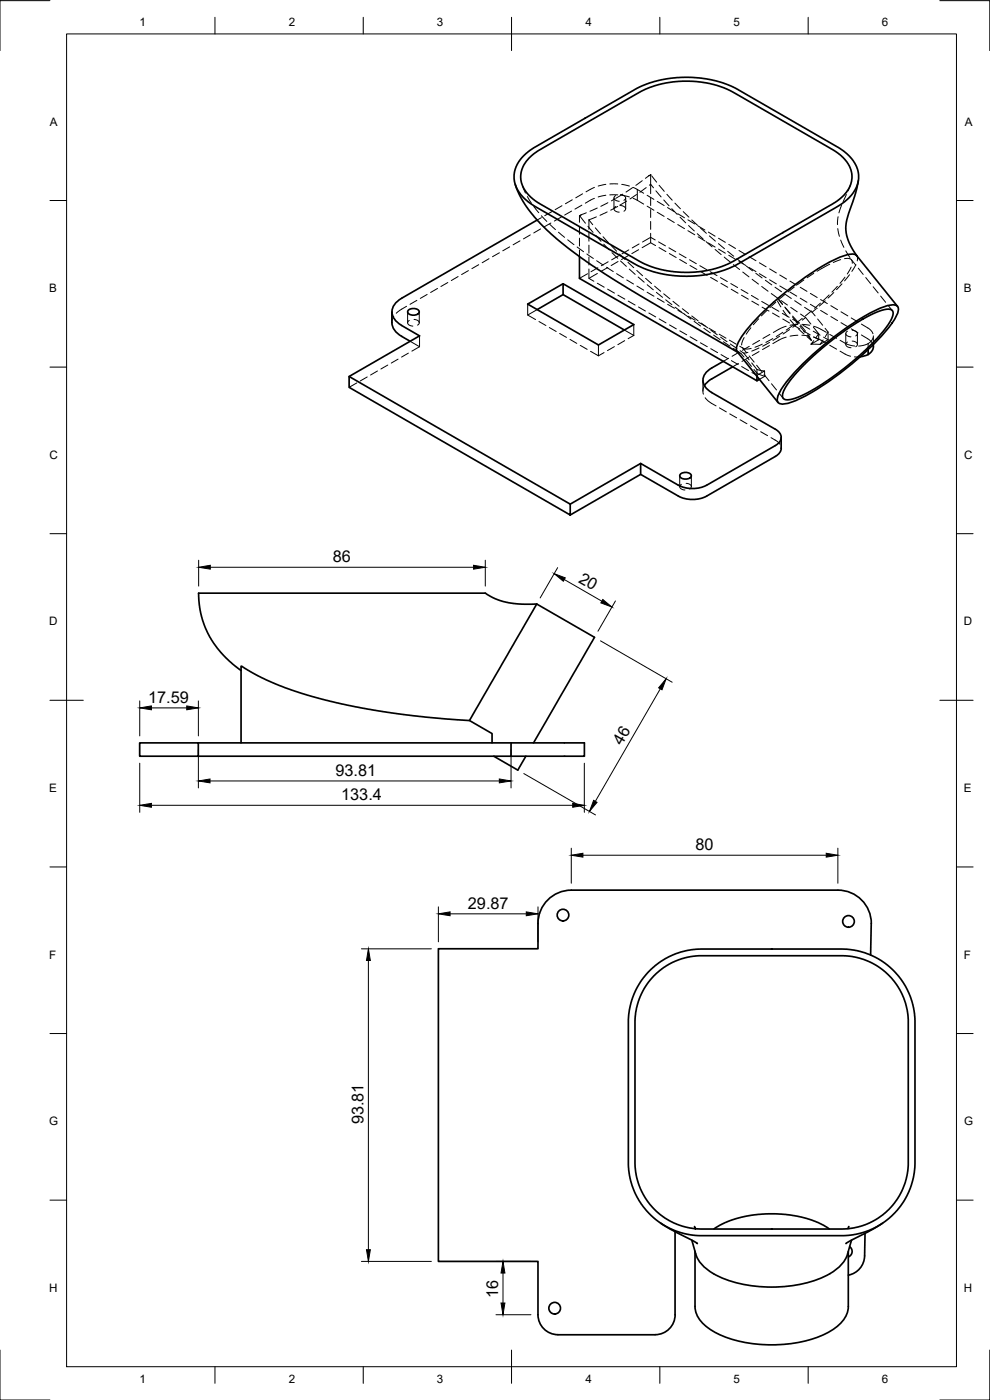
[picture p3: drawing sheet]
<svg xmlns="http://www.w3.org/2000/svg" width="297mm" height="420mm" viewBox="0 0 297 420" stroke-linecap="round" stroke-linejoin="round" font-family="sans-serif">
<defs><g id="words">
<g font-size="4.9">
<text x="99.9" y="168.8">86</text>
<text x="173.4" y="174.6" transform="rotate(30 173.4 174.6)">20</text>
<text x="44.4" y="211">17.59</text>
<text x="186.6" y="223.8" transform="rotate(-60 186.6 223.8)">46</text>
<text x="100.6" y="232.9">93.81</text>
<text x="102.4" y="240.2">133.4</text>
<text x="208.7" y="255.2">80</text>
<text x="140.4" y="272.8">29.87</text>
<text x="109.1" y="337.4" transform="rotate(-90 109.1 337.4)">93.81</text>
<text x="149.5" y="389.4" transform="rotate(-90 149.5 389.4)">16</text>
</g>
<g font-size="3.5">
<text x="41.9" y="7.7">1</text>
<text x="86.6" y="7.7">2</text>
<text x="131.1" y="7.7">3</text>
<text x="175.7" y="7.7">4</text>
<text x="220.1" y="7.7">5</text>
<text x="264.6" y="7.7">6</text>
<text x="15" y="37.7">A</text>
<text x="289.5" y="37.7">A</text>
<text x="14.7" y="87.7">B</text>
<text x="289.2" y="87.7">B</text>
<text x="14.8" y="137.7">C</text>
<text x="289.3" y="137.7">C</text>
<text x="14.7" y="187.7">D</text>
<text x="289.2" y="187.7">D</text>
<text x="14.7" y="237.7">E</text>
<text x="289.2" y="237.7">E</text>
<text x="14.7" y="287.7">F</text>
<text x="289.2" y="287.7">F</text>
<text x="14.8" y="337.7">G</text>
<text x="289.3" y="337.7">G</text>
<text x="14.7" y="387.7">H</text>
<text x="289.2" y="387.7">H</text>
<text x="41.9" y="415.2">1</text>
<text x="86.6" y="415.2">2</text>
<text x="131.1" y="415.2">3</text>
<text x="175.7" y="415.2">4</text>
<text x="220.1" y="415.2">5</text>
<text x="264.6" y="415.2">6</text>
</g>
</g></defs>
<!-- layer: Hidden -->
<g fill="none" stroke="#000" stroke-width=".3">
<path d="M156.8 55.7l.9 2.2M158.2 59l1.3 2M171.7 60l-2 1.2M174.8 58.2l-2.1 1.2M178.4 56.2l-2.6 1.4M178.4 59.5l-2.8 1.5M181.8 55.3l-2.3 .5M181.8 58.6l-2.3 .5M183 55.2h2.4M183 58.5h2.4M184.2 59.4v3.3M184.5 59.7l-1 .6"/>
<path d="M184.7 58.7a.81 .81 0 0 0-.5 .9 .81 .81 0 0 0 .9 .7l.7 .1M186.1 58.4a1.14 1.14 0 0 1 1.5 1.4l-.4 .3M186.5 55.3l2.3 .5M186.5 58.6l2.3 .5M186.8 58.3l-2 1.2M187.7 59.4v3.3M189.8 56.3l-2 1.3M190 56.2l1.2 .7M190 59.5l1.2 .6M191 58.4l-2 1.3M191.2 56.9l1.9 1.1M191.2 56.9v3.2"/>
<path d="M192.7 54.2l-1.9 1.4M193.9 56.3l-1.9 1.4M194.2 58.6l2 1.2M194.6 52.8l-.9 .7M194.6 52.8l.6-.4v5.7M194.8 55.6l.4-.3 .9 1.1M195.2 52.4l.2 .1-.8 .3M195.2 59.3v2.4M195.6 52.8l1.4 1.9M196.8 57.3l1.6 1.8M197.8 55.6l1.5 1.8M200.1 58.3l1.6 1.8"/>
<path d="M254 58.4l-1 2.1M255.2 55.5l-.8 1.8M143.6 79.4l-2 1.2M146.7 77.6l-2 1.2M149.8 75.9l-2 1.1M152.9 74.1l-2 1.2M156 72.3l-2.1 1.2M159.1 70.5l-2 1.2M160.2 62l1.4 1.8M162.2 68.7l-2.1 1.2M162.4 64.7l1.7 1.8M162.4 65.3l-1.2 .7"/>
<path d="M164.9 67.3l1.8 1.6M165.3 66.9l-2.1 1.2M165.5 63.5l-2.1 1.2M167.6 69.7l1.8 1.5M168.4 65.2l-2.1 1.1M168.6 61.7l-2 1.2M170.3 72l1.9 1.4M171.5 63.4l-2.1 1.1M173.2 74.1l1.9 1.4M173.9 64.8h.1M173.9 64.8v1.9M173.9 67.9v2.4"/>
<path d="M173.9 71.5v2.4M173.9 75.1v1.9M174 64.8l1.7 2.2M174.4 64.5l-.4 .3M174.4 64.5l-.5 .3M174.6 61.6l-2.1 1.2M175.9 63.9l-1.5 .6M176.1 76.2l1.9 1.4M176.4 67.9l1.5 1.8M176.7 66l1.1 1.4M176.7 66v2.8M176.7 70v2.4"/>
<path d="M176.7 73.6v2.4M176.7 77.2v2.3M178.6 68.4l1.5 1.8M178.7 70.6l1.6 1.8M178.9 65.1l-2.2 .9M179 78.3l2 1.3M179.2 62.4l-2.2 1M180.9 71.1l1.6 1.7M181.1 73.3l1.7 1.7M182.2 63.6l-2.2 1M182.4 60.8l-2.1 1.1M182.5 78.6l-2.1 1.2"/>
<path d="M183.4 73.7l1.6 1.7M183.6 75.8l1.7 1.7M184.7 62a.81 .81 0 0 0-.5 .9 .81 .81 0 0 0 .9 .6l.7 .2M185.3 62l-2.1 1.1M185.4 78.5l-2 1.2M185.6 76.8l-2.1 1.2M185.9 76.2l1.7 1.7M186.1 61.7a1.06 1.06 0 0 1 1.3 .3 1.06 1.06 0 0 1 0 1.2l-.2 .2M186.2 78.3l1.7 1.6M188 60.3l-2.1 1.3M188.4 78.7l1.8 1.6M188.5 76.7l-2 1.2"/>
<path d="M188.7 75l-2.1 1.2M191.2 60.1l1.9 1.2M191.6 74.9l-2 1.2M191.7 73.2l-2 1.2M194.2 61.9l2 1.2M195.2 70v2.9l-2.5 1.4M195.2 62.9v2.4M195.2 66.5v2.3M195.2 72.9l1.5 .8M196.6 72l-1.4-.8-2.4 1.4M197.2 60.5l2.1 1.2M197.2 63.7l2.1 1.2"/>
<path d="M197.6 72.6l2.1 1.2M197.7 74.3l2.1 1.2M199.1 60l1.6 1.8M200.3 62.3l2 1.2M200.3 65.6l2 1.2M200.7 74.4l2.1 1.2M200.8 76.1l2.1 1.2M201.5 62.6l1.7 1.7M202.5 61l1.7 1.7M203.3 64.1l2.1 1.3M203.3 67.4l2.1 1.2M203.8 76.2l2 1.2"/>
<path d="M203.9 77.9l2.1 1.2M204 65.2l1.7 1.7M205 63.5l1.7 1.7M206.4 66l2 1.2M206.4 69.2l2 1.3M206.6 67.7l1.7 1.6M206.9 78l2 1.1M207 79.7l2.1 1.2M207.6 66l1.7 1.6M209.2 70.1l1.8 1.6M209.5 67.8l2 1.2M209.5 71.1l2 1.2"/>
<path d="M210 79.7l2 1.2M210.2 68.4l1.7 1.6M211.9 72.5l1.8 1.6M212.5 69.7l2.1 1.2M212.5 72.9l2.1 1.2M212.9 70.8l1.8 1.6M214.6 74.9l1.8 1.5M215.6 73.1l1.8 1.6M215.6 71.5l2 1.2M215.6 74.8l2 1.2M217.3 77.2l1.8 1.5M218.3 75.4l1.9 1.5"/>
<path d="M218.7 73.3l2 1.3M218.7 76.6l2 1.2M220 79.4l1.9 1.5M221.1 77.6l1.9 1.5M221.7 75.2l2.1 1.2M221.7 78.4l2.1 1.3M223.9 79.8l1.9 1.5M224.8 77l2 1.3M227.8 78.9l2.1 1.2M248.9 79.3l-3.7 2.1M251.4 68.6l.5 2.3M251.5 65l-.2 2.4"/>
<path d="M252.2 77.9l-2.2 .9M252.2 72.1l1 2.1M252.5 61.6l-.8 2.3M253.4 77.6h1.2l.8 .3 .3 .4v.7M253.8 75.3l1.2 2M255.5 78l1.3 1.6M256.8 79.4l-1.2 2.1M257 76.7l.3 .6-.1 1M257.1 76.8h.1M118.2 95l-.6 1.9M122 91.9l-3.1 2.1M122.3 93.6v3.3"/>
<path d="M122.8 96.2a.81 .81 0 0 0-.5 .9 .81 .81 0 0 0 .8 .6l.8 .2M124.2 95.9a1.14 1.14 0 0 1 1.5 1.4l-.4 .3M125.1 90.1l-2.1 1.2M125.8 93.6v3.3M128.2 88.4l-2.1 1.2M131.3 86.6l-2.1 1.2M134.4 84.8l-2.1 1.2M137.5 83l-2.1 1.2M140.5 81.2l-2 1.2M158.3 91.3v3.3l2.4 1.3M161.2 92.9l-2.9 1.7M161.7 96.5l2.1 1.2"/>
<path d="M164.8 98.3l2.1 1.2M176.3 82.1l-2.4 1.4M176.7 80.7v2.8l1.5 .9M179.2 85l2.1 1.2M179.2 82.1l-2.5 1.4M179.4 80.3l-2.1 1.3M182 80.2l2 1.3M182.3 86.8l2.1 1.2M182.4 80.3l-2.1 1.2M185 82.1l2 1.3M185.4 88.6l2.1 1.2M187.3 99l2.9 1.7"/>
<path d="M188 84l2.1 1.2M188.5 90.4l2.1 1.1M188.8 80.8l1.8 1.5M190.2 97.4v3.3M191.1 81.2l1.7 1.6M191.1 85.9l2 1.2M191.5 83.1l1.8 1.6M191.6 92.1l2.1 1.2M193.7 83.5l1.8 1.6M194.2 87.7l2 1.2M194.2 85.4l1.8 1.6M194.7 93.9l2 1.2"/>
<path d="M196.4 85.9l1.8 1.5M196.9 87.7l1.9 1.5M197.2 89.5l2.1 1.2M197.8 95.7l2 1.2M199.1 88.2l1.9 1.5M199.7 90l1.9 1.4M200.3 91.3l2.1 1.2M200.9 97.5l2 1.2M201.9 90.4l1.9 1.5M202.5 92.2l1.9 1.4M203.4 93.1l2.1 1.2M204 99.3l2 1.2"/>
<path d="M204.7 92.6l1.9 1.5M205.4 94.3l1.9 1.4M206.5 94.9l2.1 1.2M207.5 94.8l1.9 1.5M208.3 96.4l1.9 1.4M209.6 96.7l2 1.2M210.1 81.4l2.1 1.2M210.4 97l1.9 1.4M211.2 98.5l1.9 1.4M212.7 98.5l2 1.2M213.1 81.5l2 1.2M213.2 83.2l2.1 1.2"/>
<path d="M213.3 99.1l1.9 1.4M216.2 83.3l2 1.2M216.3 85l2.1 1.2M219.3 85.1l2 1.2M219.4 86.8l2 1.2M222.4 86.9l2 1.2M222.5 88.6l2 1.2M222.9 81.6l1.8 1.5M224.8 80.3l2 1.2M225.3 98.4l-1.4 1.9M225.4 88.7l2.1 1.2M225.6 90.4l2 1.2"/>
<path d="M225.7 83.8l1.9 1.5M226.8 82l1.9 1.4M227.6 95.7l-1.6 1.8M227.8 82.1l2.1 1.3M228.5 86l1.9 1.4M228.5 90.5l2.1 1.2M228.7 92.2l2 1.2M229.6 84.1l2 1.4M230.1 93.1l-1.6 1.7M230.9 80.7l2 1.2M230.9 84l2 1.2M231.4 88.1l1.9 1.4"/>
<path d="M231.6 92.2l2.1 1.2M231.8 94l2 1.1M232.5 86.2l2 1.4M232.8 90.7l-1.8 1.6M233.2 90.3l1.1 1.8M233.6 89.9l1.1 1.3M233.6 89.9l1.2 1.5M234 82.5l2 1.3M234 85.8l2 1.2M234.3 90.2l2 1.3M234.7 94l2.1 1.2M234.9 95.7l2 1.2"/>
<path d="M234.9 99.7l-2 1.3M234.9 93.1l1.4 2M235.5 88.2l1.9 1.4M235.5 92.1l1.5 1.8M235.5 88.4l-1.9 1.5M235.6 92.3l1.4 1.9M235.9 97.9l-1.6 .6-2.3 1.3M236.9 98.9l-2 1.3M237 84.4l2.1 1.2M237 87.7l2.1 1.2M237.1 96l1.6 1.8M237.2 92.2l2 1.4"/>
<path d="M237.8 95.1l1.5 1.9M237.8 94.8l1.6 1.8M237.8 95.8l2.1 1.2M237.8 97.7l-1.9 1.4M238 97.5l2 1.2M238.3 86.1l-1.9 1.5M238.4 90.3l2 1.3M239.4 97.3l-2.4 .3M239.5 98.6l1.7 1.6M239.8 96.8l-1.9 1.4M240 97.9l1.5 1.9M240.1 86.2l2 1.2"/>
<path d="M240.1 89.5l2 1.2M240.2 97.5l1.5 1.9M240.2 94.3l1.5 1M240.6 97.3l2.4 .3M240.7 95.6l-1.9 1.4M240.9 97.6l2.1 1.2M241 99.3l2.1 1.2M241.2 84l-1.9 1.4M241.4 92.2l2.3 1.5M241.7 95.3l1.6 2M241.7 95.3l-1 .8M243.1 88.1l2.1 1.2"/>
<path d="M243.1 91.3l2.1 1.3M243.5 93.3l-1.9 1.5M243.7 93.7l.9 1.1M244 99.4l2.1 1.2M244.1 98.2l1.5 2M244.1 97.9l3.8 1.8M244.2 82l-2 1.4M244.9 92.6l-1.2 1.1M245.3 95.7l1.5 1.9M246.2 91l-1.8 1.5M246.2 89.9l2 1.2M246.2 93.2l2 1.2"/>
<path d="M247.6 98.5l.9 1.2M247.6 90.3l-1.8 1.6M248.5 99.7l-.9 1.3M248.5 99.7v2.3M248.8 88.5l-1.7 1.7M249.3 91.7l2 1.3M249.3 95l2 1.2M250.2 87.8l-1.7 1.7M251.2 85.9l-1.6 1.8M252.3 93.6l2.1 1.2M252.3 96.8l2.1 1.3M252.6 85.2l-1.6 1.7"/>
<path d="M253.5 83.2l-1.5 1.8M254.3 99.4a.81 .81 0 0 0-.5 .9 .81 .81 0 0 0 .8 .7l.7 .1M254.9 82.4l-1.5 1.9M255.4 80.2l-1.2 2M255.4 95.4l2 1.2M255.4 98.7l2 1.2M255.7 99.1a1.06 1.06 0 0 1 1.2 .3 1.06 1.06 0 0 1 .1 1.3l-.2 .1M257.5 80.5l1.5 1.9M258.4 97.3a7.9 7.9 0 0 1 3.1 2.1l.4 .8M259.8 83.3l1.4 1.9M262 86.1l1.5 1.8M264.2 88.9l1.5 1.8"/>
<path d="M266.5 91.7l1.2 1.5M107.1 114.9l-2.3 1.3M110.2 113.1l-2.1 1.2M113.3 111.3l-2.1 1.2M116.4 109.6l-2.1 1.1M119.4 107.8l-2 1.2M122.5 106l-2 1.2M123.1 102.4l2.8 1.7M125.9 100.8v3.3M125.9 104.1l-2.3 1.3M167.9 100.1l2.1 1.2M171 101.9l2.1 1.2"/>
<path d="M174.1 103.7l2.1 1.1M177.2 105.4l2.4 1.4M179.6 103.5v3.3l1.7-1M184.3 104l-2 1.2M187.4 102.2l-2 1.2M190.2 100.7l-1.7 .9M207.1 101.1l2 1.2M210.1 102.9l2.1 1.2M210.9 114.1v3.3M211.3 115.8l-.4 1.4 .2 1.1M211.6 119.4l.9 .9 2.3 1.5M213.3 104.6l2 1.2"/>
<path d="M214.1 100.6l2 1.3M215.8 100.3l2 1.2M216.2 101.2l1.9 1.3M216.3 106.4l2.1 1.2M217 102.6l2 1.3M218.6 107.5l-1.6 1M218.8 102.1l2.1 1.2M219.1 103.2l2 1.4M219.4 108.2l2.1 1.2M220 104.6l2 1.3M221.2 105.6l1.1 .4 .9 1.2M221.3 105.7l.2 .1"/>
<path d="M221.6 109.1l-1.8 1M221.7 105.7l-2.1 1.2M221.9 103.9l1.1 .6M222.1 105.2l1.1 .8M222.5 110l2.1 1.2M222.8 104.3l1.2 1.6M223.1 104.5l.7 .3 1.6-.2M223.2 106l1.6 2M223.3 101.3l-.8 2.2M224 108.1l1.5 1.9M224.4 105.7l-1.2 .3M224.7 107.3l-2.1 1.2"/>
<path d="M224.8 106.8l1.5 1.9M224.8 103.9l-2.1 1.2M225.5 108.9l1.6 2M226.2 110.9a4.4 4.4 0 0 0 3.3 2M227 109.6l1.5 1.9M227.1 110.9l2.3 .4-2.3 1.3-1.5-.8M227.1 110.9v2M227.7 104.4l-2.1 1M227.8 105.5l-2.1 1.2M227.9 102.2l-2.1 1.2M228.7 103.3l-2.2 .9M229.3 112.4l1.4 1.9"/>
<path d="M229.4 111.3l.1 1.6M229.5 112.9l-1.6 1M230.9 103.7l-2.1 1.2M230.9 102.8l-2.1 1.1M231 100.4l-2.1 1.2M231.5 115.2l1.5 1.8M231.9 101.6l-2.1 1.2M233.7 118l1.3 1.5M233.9 100.9l-2 1.3M235.9 101.2l-1.6 .6-2.4 1.3M239.4 100.6l-2.4 .3M240.6 100.6l2.4 .3"/>
<path d="M242.1 101l1.3 1.2M242.3 100.7l1.1 1.5M242.4 100.3l1 1.9M244.1 101.2l1.6 .6 2.2 1.2M245.6 100.2v1.8l-1.5-.9M245.6 100.2l-.7 1.1M245.6 102l-2.3 1.3 .9-1.1M247 102l-1 1.4M247.1 101.2l1.4 .8M248.5 102l-2.5 1.4-2.7-.1M248.9 103.6l2.1 1.2M248.9 100.4l2.1 1.1"/>
<path d="M252.1 102.1l2 1.2 2.3 .5M252.1 105.4l2 1.1 1.1 .4M253.8 100.1v3.3M254.3 102.7a.81 .81 0 0 0-.5 .9 .81 .81 0 0 0 .8 .6l.7 .2M255.7 102.4a1.06 1.06 0 0 1 1.2 .3 1.06 1.06 0 0 1 .1 1.2l-.2 .2M257.3 100.1v3.3M258.1 107.1h-1.7M258.4 100.5l2.8 1.8 .7 1 .1 .8M260.5 103.1l-2.9 .8M260.5 103.1v1.8M262 101.3l-.4 .8-1.1 1M262 100.8v2.6"/>
<path d="M215.9 122.4l2 1.2M218.9 124.2l2.1 1.2M222.1 126l2 1.2M225.1 127.8l2.1 1.2M228.2 129.6l2.1 1.1M231.3 131.3l1.8 1.1 .9 .9M234.4 134.4v.1M203.9 142.8v3.3M204.4 145.4a.81 .81 0 0 0-.4 .9 .81 .81 0 0 0 .8 .6l.7 .1M205.9 145.1a1.06 1.06 0 0 1 1.2 .3 1.06 1.06 0 0 1 0 1.2l-.2 .2M207.4 142.8v3.3"/>
</g>
<!-- layer: Visible -->
<g fill="none" stroke="#000" stroke-width=".51">
<path d="M154.6 55.3l2 4.6 2 3 1.9 2.4 4.9 5 5.8 4.7 6.5 4.7 7.9 5.1 35.7 20.9M156.8 47.1l1.8-1.6 1.9-1.3 31.4-18.1 3.4-1.3 3.9-1 3.7-.5 4.5-.1 3.9 .4 3.6 .7 5.1 1.8 31.6 18.2 2.9 2.2 1.9 2.3 .9 2 .3 2.8-.4 1.9-.7 1.6-1.6 2.1-2.1 1.8-31.9 18.5-3.3 1.5-4.9 1.3-5 .6h-3.6l-3.2-.3-3.4-.7-3.2-.9-2.9-1.2-32.3-18.8-1.7-1.4-1.5-1.7-1-1.8-.6-1.7-.1-1.9 .4-1.8 1-2zM158.8 47.3l2.9-2.2 31.7-18.2 3.2-1.2 3.1-.8 4.2-.5h4l6.1 .9 4.9 1.8 31.2 18 2.3 1.7 2.1 2.3 .8 1.8 .3 2.5-.3 1.8-.6 1.4-1.5 2-1.9 1.7-31.4 18.2-3.1 1.4-3.6 1.1-4.4 .6-4.3 .1-6.1-.8-3.3-1-2.1-.9-32.6-18.9-1.6-1.3-1.3-1.7-.9-1.9-.3-1.5 .1-2 .5-1.6zM257.5 54.2l-.7 3.6-2.7 8-.3 2.5 .1 1.8 .7 2.3 2.5 4.4M161.2 66l-40.7 23.5M173.9 77v6.5l53.2 30.8v-1.4M257 76.7l12.3 15.3M257.1 76.7l-.3-.2a6 6 0 0 0-4.5 .6 86.7 86.7 0 0 0-29.1 23l-1.4 2a3.7 3.7 0 0 0-.6 3.4l12.2 15.3M117.6 93.6v3.3M117.6 96.9a5 5 0 0 0 2.9 4M120.5 97.7l5.4 3.1-21.1 12.2M120.5 89.5a4.2 4.2 0 0 0-1.7 6.8l1.7 1.4"/>
<path d="M122.5 93.1a2.28 2.28 0 0 1 3.3 .3 1.51 1.51 0 0 1-2 1.2 1.05 1.05 0 0 1-1.1-.3 1.05 1.05 0 0 1-.2-1.2zM169 85.2l-10.7 6.1 21.3 12.2 10.6-6.1-21.2-12.2v3.2l-7.8 4.5M169 88.4l18.3 10.6M104.8 113l66.3 38.3v3.3l-66.3-38.4zM120.5 100.9l2.6 1.5M213.5 117.8l19.1 11a2.59 2.59 0 0 1 1.8 2.5 2.59 2.59 0 0 1-1.8 2.4l-20.6 11.9a9.4 9.4 0 0 1-8.5 0M217 108.5a12.1 12.1 0 0 0-5.6 3.8 3.8 3.8 0 0 0 2.1 5.5M219.8 110.1l-6.7 3.9-1.7 1.7M227.9 113.9l-.8 .4M240.2 109.9a89.2 89.2 0 0 1 24-17.5 7.5 7.5 0 0 1 4.7-.7 1.56 1.56 0 0 1 .5 2.1 38 38 0 0 1-9.4 11.6 85.7 85.7 0 0 1-21.5 14.9 7.5 7.5 0 0 1-4.6 .8 1.56 1.56 0 0 1-.5-2.2 30.1 30.1 0 0 1 6.8-9zM241.3 109.5l7-6.3 4.9-3.7 3.7-2.6 3.5-2 3.4-1.5 2.6-.6 .8 .1 .6 .3 .2 1-.4 1.3-.9 1.7-1.8 2.4-5.1 5.4-4.7 4.1-6.3 4.8-6.3 3.9-4.2 1.8-1.8 .4-1.2-.2-.4-.5-.1-.6 .7-2.2 2-2.9zM260.5 104.9v1.5"/>
<path d="M262 104.1a3.7 3.7 0 0 1-3.9 3M262 103.4v.7M192.2 139.1l-21.1 12.2M234.4 131.3v3.2M234.4 134.5l-.5 1.3-1.3 1.2-20.6 11.9a9.4 9.4 0 0 1-8.5 0M192.2 142.4l11.3 6.5M203.5 145.6l-11.3-6.5v3.3l-21.1 12.2M204.1 142.3a2.28 2.28 0 0 1 3.3 .3 1.51 1.51 0 0 1-2 1.2 1.05 1.05 0 0 1-1.1-.3 1.05 1.05 0 0 1-.2-1.2zM161 181.3l-20.1 34.9M161 181.3h-4.5l-4-.4-3.8-1.2-3.1-1.7h-86l.2 3.7 .5 2.5 1 3.3 1.5 3.4 1.6 2.5 2.1 2.7 2.5 2.4 3.3 2.7M161 181.3l17.4 10-18.3 31.6M41.9 222.9h17.6v4h-17.6z"/>
<path d="M59.5 226.9h93.8v-4h22v4h-22M59.5 222.9h93.8M72.3 222.9v-23l6.1 3.4 7.3 3.1 6.5 2.2 8.8 2.3 7.9 1.7 10.5 1.6 9.4 1.1 12.1 .9 6.7 4v2.7M148.1 226.9l7.3 4.2 2.4-4.2M194.5 291.7l3.2-2.8 4.2-2.3 4.5-1.4 3.9-.4 44 .1 3.2 .5 3.7 1.2 3.2 1.7 3.3 2.6 2.7 3.1 2.4 4.2 1.3 4.2 .4 3.9v44.3l-.5 3.2-1.2 3.7-1.7 3.2-2.4 3-3.1 2.8-3.9 2.3-3.9 1.4-4.7 .6h-44.6l-3.2-.6-3.4-1.1-3.2-1.7-3.3-2.6-2.9-3.4-2.1-3.6-1.4-4.3-.5-3.8 .1-45.2 .7-3.5 1.1-3.1 1.7-3.2zM196.2 292.9l3-2.6 2.8-1.6 3.5-1.2 4.2-.7 44.8 .1 3.4 .6 3.2 1.2 2.7 1.6 2.7 2.2 2.5 3.1 1.7 2.9 1.2 3.3 .6 4.2-.1 44.8-.5 3.1-1.3 3.5-1.6 2.7-2.3 2.9-3.4 2.7-3 1.6-4.1 1.2-3.4 .4-44.5-.2-3.4-.7-2.9-1.1-2.5-1.4-2.7-2.1-2.6-3.1-2-3.5-1.3-4-.4-3.4 .1-44.2 .4-2.9 1.1-3.2 1.7-3.3zM261.2 286.6l.2-9.5a10 10 0 0 0-10-10h-80a10 10 0 0 0-10 10v7.6h-29.9v93.9h29.9v16a6 6 0 0 0 6 6h29.2M198.2 367.1l3.3 2 7.7 4.1M202.5 369.7v24.9M207.6 372.2l.4 1.5a12.3 12.3 0 0 0 8.2 9.7 41.2 41.2 0 0 0 31.7-.6 11.4 11.4 0 0 0 6.4-6.5M208.4 368.1l.3 .6M208.5 375.6v16.5a9.7 9.7 0 0 0 6.1 7.8 40.4 40.4 0 0 0 33.9 0 9.7 9.7 0 0 0 6-7.8v-16.5"/>
<path d="M214.2 368.9l3.4-2 3.6-1.3 4.1-.9 5.3-.4 5 .2 5.1 .8 4.6 1.5 3.6 2.1M254.7 368.1l-.3 .6M254.9 374.1a1.75 1.75 0 0 1-.4 3.1M255.5 372.2l-1.2 4.1M259.5 370.1l-.1 6.8a6 6 0 0 1-4.9 5.8M264.8 367.1l-3.3 2-7.7 4.1M202.6 394.6a6 6 0 0 1-6 6"/>
<circle cx="168.9" cy="274.6" r="1.75"/>
<circle cx="254.6" cy="276.5" r="1.75"/>
<circle cx="166.4" cy="392.6" r="1.75"/>
</g>
<!-- layer: BORDER -->
<g fill="none" stroke="#000" stroke-width=".3">
<path d="M15 .2h-15v15M20 10.2h267v400h-267zM64.5 5.2v5M109 5.2v5M153.5 5.2v10M198 5.2v5M242.5 5.2v5M282 .2h15v15M15 60.2h5M287 60.2h5M15 110.2h5M287 110.2h5"/>
<path d="M15 160.2h5M287 160.2h5M15 210.2h10M282 210.2h10M15 260.2h5M287 260.2h5M15 310.2h5M287 310.2h5M15 360.2h5M287 360.2h5M0 405.2v15h15M64.5 410.2v5"/>
<path d="M109 410.2v5M153.5 405.2v10M198 410.2v5M242.5 410.2v5M297 405.2v15h-15"/>
</g>
<!-- layer: FD_Dimensions -->
<g fill="none" stroke="#000" stroke-width=".3">
<path d="M59.6 168.1v7.8M63.1 170.2h79M145.6 168.1v7.8M167.3 170.3l-5.2 9.2M169.3 173.9l11.3 6.5M180.2 192.3l21.5 12.4M184.7 180.4l-5.3 9M41.9 210.4v10.5M45.4 212.4h10.6M59.5 210.4v10.5M198.1 206.7l-19.5 33.8M41.9 229v14.8"/>
<path d="M59.5 225v11.5M63 234.4h86.8M153.3 225v11.5M157.2 232.2l21.5 12.4M175.3 229v14.8M45.4 241.7h126.4M171.4 254.6v10.5M174.9 256.7h73M251.4 254.6v10.5M131.5 272.2v10.5M135 274.3h22.9M161.4 272.2v10.5"/>
<path d="M108.4 284.8h21M110.5 288.2v86.9M108.4 378.6h21M148.8 378.6h10.5M148.8 394.6h10.5M150.9 382.1v9"/>
</g>
<g fill="#000" stroke="#000" stroke-width=".3">
<path d="M59.6 170.2l3.5-.5v1.1zM142.1 169.7l3.5 .5-3.5 .6zM166.3 172.2l3.3 1.2-.6 1zM180.9 179.9l2.7 2.3-3.3-1.3zM41.9 212.4l3.5-.5v1.1zM56 211.9l3.5 .5-3.5 .6zM199.9 203.7l-1.3 3.3-1-.6zM59.5 234.4l3.5-.6v1.2zM149.8 233.8l3.5 .6-3.5 .6zM41.9 241.7l3.5-.6v1.2zM171.8 241.1l3.5 .6-3.5 .6zM171.4 256.7l3.5-.6v1.1z"/>
<path d="M178.1 240.2l1 .6-2.2 2.7zM247.9 256.1l3.5 .6-3.5 .5zM131.5 274.3l3.5-.6v1.1zM157.9 273.7l3.5 .6-3.5 .5zM110.5 284.8l.6 3.4h-1.1zM110 375.1h1.1l-.6 3.5zM150.9 378.6l.6 3.5h-1.2zM150.3 391.1h1.2l-.6 3.5z"/>
</g>
<use href="#words"/>
</svg>
